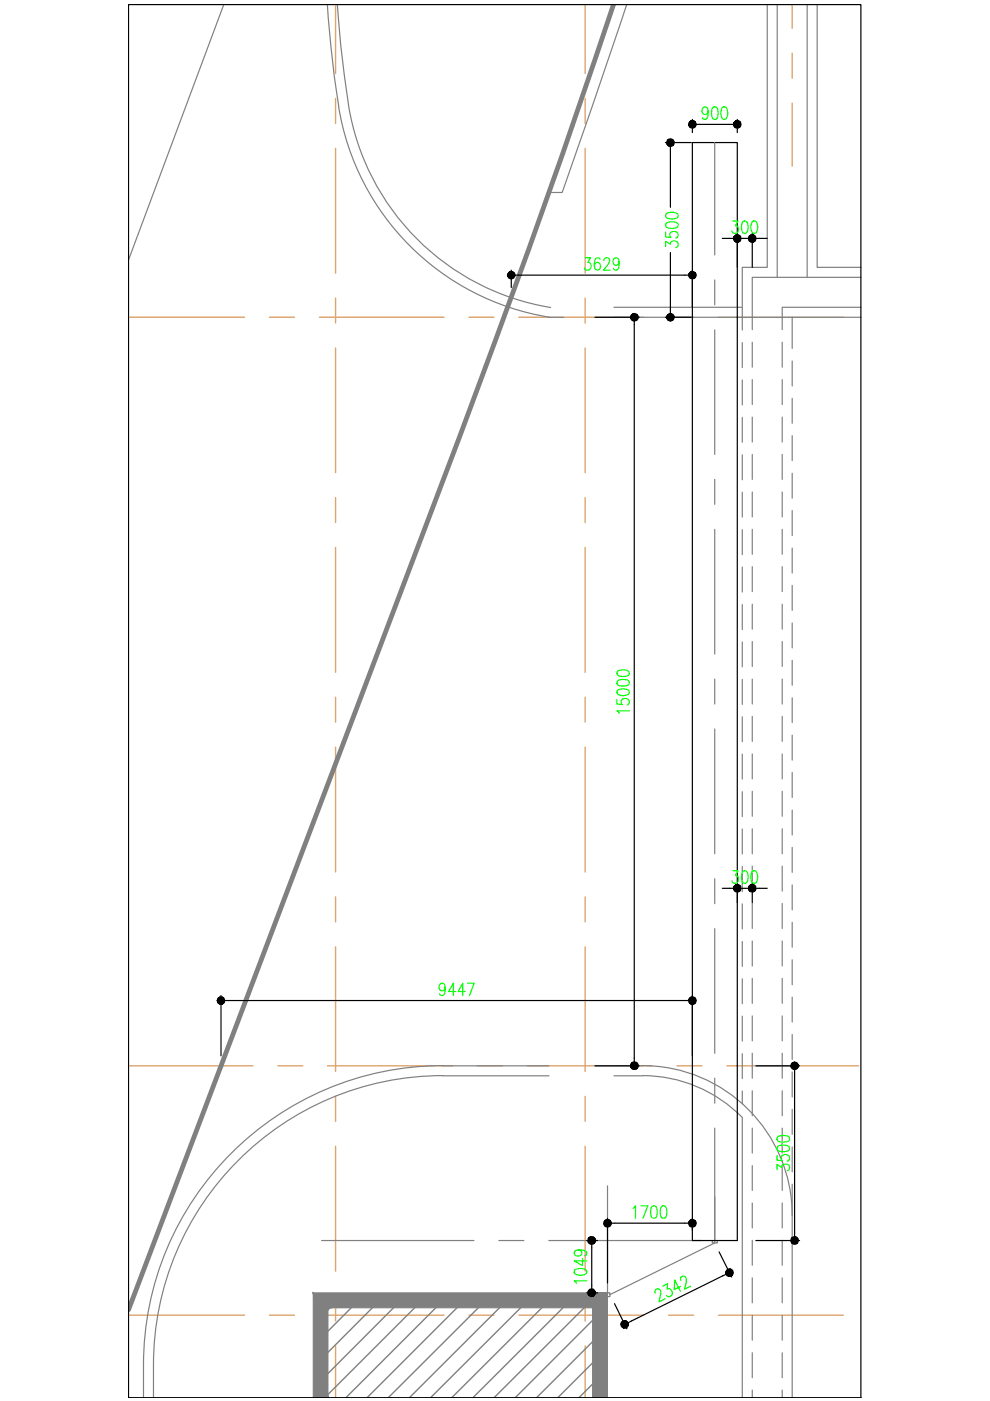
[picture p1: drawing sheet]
<svg xmlns="http://www.w3.org/2000/svg" width="210mm" height="297mm" viewBox="0 0 210 297" stroke-linecap="round" stroke-linejoin="round" font-family="sans-serif">
<!-- layer: 1 -->
<g fill="none" stroke="#dda56e" stroke-width=".3">
<path d="M71.1 1v14.6M124.1 1v14.6M168 1v5M168 11.3v5.3M71.1 20.9v5.3M71.1 31.5v26.4M124.1 20.9v5.3M124.1 31.5v26.4M168 21.9v13.3M27.2 67.3h24.6M57.1 67.3h5.3M67.7 67.3h26.4"/>
<path d="M71.1 63.2v5.3M71.1 73.8v26.4M99.4 67.3h5.3M110 67.3h26.5M124.1 63.2v5.3M124.1 73.8v26.4M141.8 67.3h5.3M152.3 67.3h26.5M71.1 105.5v5.3M71.1 116.1v26.4M124.1 105.5v5.3M124.1 116.1v26.4"/>
<path d="M71.1 147.8v5.3M71.1 158.4v26.5M124.1 147.8v5.3M124.1 158.4v26.5M71.1 190.2v5.3M124.1 190.2v5.3M71.1 200.7v26.5M124.1 200.7v26.5M27.2 226h26.4M58.9 226h5.3M69.5 226h26.4M71.1 232.5v5.2"/>
<path d="M101.2 226h5.3M111.8 226h26.4M124.1 232.5v5.2M143.5 226h5.3M154.1 226h28M71.1 243v26.5M124.1 243v26.5M27.2 278.8h24.6M57.1 278.8h5.3M67.7 278.8h26.4M71.1 274.8v5.3M99.4 278.8h5.3"/>
<path d="M110 278.8h26.5M124.1 274.8v5.3M141.8 278.8h5.3M152.3 278.8h26.5M71.1 285.4v10.9M124.1 285.4v10.9"/>
</g>
<g fill="none" stroke="#808080" stroke-width=".3">
<path d="M71.6 275.7l-3.6 3.6M76.1 275.7l-8.1 8.1M80.5 275.7l-12.5 12.6M85 275.7l-17 17.1M89.5 275.7l-20.6 20.6M94 275.7l-20.7 20.6M98.5 275.7l-20.7 20.6M103 275.7l-20.7 20.6M107.5 275.7l-20.7 20.6M112 275.7l-20.7 20.6M116.5 275.7l-20.7 20.6M121 275.7l-20.7 20.6"/>
<path d="M125.5 275.7l-20.7 20.6M127.2 278.4l-18 17.9M127.2 282.9l-13.4 13.4M127.2 287.4l-8.9 8.9M127.2 291.9l-4.4 4.4"/>
</g>
<!-- layer: 0 -->
<g fill="none" stroke="#808080" stroke-width=".25">
<path d="M47.4 1l-20.2 54.1M69.4 1a237.6 237.6 0 0 0 2.4 21.6M71.5 1a213.3 213.3 0 0 0 2.9 24 51.9 51.9 0 0 0 42.3 40.2M130.1 1l-13.7 39.8h2.8l13.7-39.8M162.7 1v55.7h-5.3v10.6h25.1M164.8 1v57.8M171.1 1v57.8M173.3 1v55.7h9.2M71.8 22.6a54 54 0 0 0 44.6 44.6M151.5 30.2v23.9M151.5 59.4v5.2M182.5 58.8h-23v11.1"/>
<path d="M130.2 67.3h27.2v2.7M130.2 65.2h27.2M151.5 69.9v26.5M157.4 72.6v5.3M159.5 72.6v5.3M165.8 72.6v5.3M168 67.3v6.6M168 76.5v5.3M182.5 65.2h-16.7v4.7M157.4 80.6v5.3M157.4 88.5v5.3M157.4 96.4v5.3"/>
<path d="M159.5 80.5v5.3M159.5 88.4v5.3M159.5 96.4v5.2M165.8 80.5v5.3M165.8 88.4v5.3M165.8 96.4v5.2M168 84.5v5.2M168 92.4v5.3M151.5 101.6v5.3M151.5 112.2v26.5M157.4 104.4v5.2M157.4 112.3v5.3"/>
<path d="M159.5 104.3v5.3M159.5 112.2v5.3M165.8 104.3v5.3M165.8 112.2v5.3M168 100.3v5.3M168 108.2v5.3M168 116.2v5.3M157.4 120.2v5.3M157.4 128.2v5.3M157.4 136.1v5.3M159.5 120.1v5.3M159.5 128.1v5.3"/>
<path d="M159.5 136v5.3M165.8 120.1v5.3M165.8 128.1v5.3M165.8 136v5.3M168 124.1v5.3M168 132.1v5.3M168 140v5.3M151.5 144v5.3M151.5 154.6v26.4M157.4 144.1v5.3M157.4 152v5.3M157.4 159.9v5.3"/>
<path d="M159.5 144v5.3M159.5 151.9v5.3M159.5 159.9v5.2M165.8 144v5.3M165.8 151.9v5.3M165.8 159.9v5.2M168 148v5.2M168 155.9v5.3M157.4 167.9v5.2M157.4 175.8v5.3M159.5 167.8v5.3M159.5 175.7v5.3"/>
<path d="M165.8 167.8v5.3M165.8 175.7v5.3M168 163.8v5.3M168 171.7v5.3M168 179.7v5.3M151.5 186.3v5.3M151.5 196.9v26.4M157.4 183.7v5.3M157.4 191.6v5.3M157.4 199.6v5.3M159.5 183.6v5.3M159.5 191.6v5.3"/>
<path d="M159.5 199.5v5.3M165.8 183.6v5.3M165.8 191.6v5.3M165.8 199.5v5.3M168 187.6v5.3M168 195.5v5.3M157.4 207.5v5.3M157.4 215.4v5.3M159.5 207.4v5.3M159.5 215.4v5.3M165.8 207.4v5.3M165.8 215.4v5.3"/>
<path d="M168 203.5v5.3M168 211.4v5.3M168 219.3v5.3M93.9 226h22.5M93.9 228.1h22.5M93.9 225.9a63.5 63.5 0 0 0-63.5 63.5v6.9M93.9 228a61.4 61.4 0 0 0-61.4 61.4v6.9M130.2 226h6M130.2 228.1h6M136.2 225.9a31.7 31.7 0 0 1 31.8 31.8M136.2 228a29.6 29.6 0 0 1 21.2 8.9M151.5 228.6v5.3"/>
<path d="M151.5 239.2v24.3l-22.2 11M157.4 223.4v5.3M157.4 231.3v2.8M157.4 237v59.3M159.5 223.3v5.3M159.5 231.3v5.3M159.5 239.2v5.3M165.8 223.3v5.3M165.8 231.3v5.3M165.8 239.2v5.3M168 227.3v5.3M168 235.2v5.3"/>
<path d="M128.8 251.4v22.7M159.5 247.1v5.3M159.5 255.1v5.3M165.8 247.1v5.3M165.8 255.1v5.3M168 243.2v5.3M168 251.1v45.2M68.2 263h32.3M105.8 263h5.3M116.4 263h32.3M128.8 274.1h.5v.8h-.5zM151 263v.5h1.1v-.5"/>
<path d="M159.5 263v5.3M159.5 270.9v5.3M159.5 278.8v5.3M165.8 263v5.3M165.8 270.9v5.3M165.8 278.8v5.3M159.5 286.8v5.3M159.5 294.7v1.6M165.8 286.8v5.3M165.8 294.7v1.6"/>
</g>
<g fill="#808080" stroke="#808080" stroke-width=".21">
<path d="M125.6 277.3v19h3.2zM125.6 277.3l3.2-3.2v22.2z"/>
<path d="M69.5 277.3h56.1l3.2-3.2zM66.4 274.1h62.4l-59.3 3.2zM66.4 274.1l3.1 22.2v-19zM66.4 274.1l3.1 22.2h-3.1z"/>
</g>
<path d="M130.1 1a2341.2 2341.2 0 0 1-32.5 91.3l-70.4 185.4" fill="none" stroke="#808080" stroke-width="1"/>
<!-- layer: A-elev-04 -->
<path d="M116.4 67.3h3.2" fill="none" stroke="#808080" stroke-width=".25"/>
<!-- layer: 0 -->
<g fill="none" stroke="#000" stroke-width=".25">
<path d="M27.2 1h155.3v295.3h-155.3zM141.1 30.2h5.4M142.1 31v12.9M146.8 30.2h9.5v232.8h-9.5zM146.8 25.3v2.8M147.6 26.4h7.9M156.3 25.3v2.8M108.4 57.3v3.7M109.2 58.3h36.8M142.1 53.6v12.9M146.8 57.3v7.9M153.1 50.5h2.4"/>
<path d="M156.3 49.5v7.2M156.3 50.5h3.2M159.5 49.5v7.2M160.3 50.5h2.4M126.1 67.3h9.4M134.5 68.1v157.1M141.1 67.3h5.4M153.1 188.3h2.4M156.3 188.3h3.2M159.5 187.3v4.1M160.3 188.3h2.4M46.8 211.1v12.8"/>
<path d="M47.7 212.1h98.3M146.8 211.1v12.8M126.1 226h9.4M160.3 226h9.2M168.5 226.8v35.4M128.8 258.3v13.7M129.6 259.3h16.4M124.4 263h2.3M124.4 274.1h2.3M125.5 263.8v9.5M130.3 276.4l2.6 5.3M152.5 265.4l2.6 5.4"/>
<path d="M154 270.2l-20.8 10.3M160.3 263h9.2"/>
</g>
<g fill="none" stroke="#0f0" stroke-width=".25">
<path d="M150.1 23.5a.7 .7 0 0 1-.7 .8 .85 .85 0 0 1-.6-.9 .85 .85 0 0 1 .7-.8l.3 .2a2.31 2.31 0 0 1 0 2.4 .58 .58 0 0 1-.9-.3M151.2 22.8l.5-.2a1.27 1.27 0 0 1 .6 1.6l-.3 1-.5 .1a1.27 1.27 0 0 1-.6-1.5zM153.1 22.8l.6-.2a1.57 1.57 0 0 1 .5 2.2l-.2 .4-.5 .1a1.34 1.34 0 0 1-.6-1.5zM124.1 54.7h1.1l-.6 .9a.8 .8 0 0 1 .7 1.1 .8 .8 0 0 1-1.3 .3l-.1-.2M127.2 55a.55 .55 0 0 0-.8-.2 1.71 1.71 0 0 0 .2 2.5 .84 .84 0 0 0 .7-.8 .84 .84 0 0 0-.7-.9l-.2 .2-.4 .6M128 55.2v-.1a.65 .65 0 0 1 .8-.4l.3 .1a.59 .59 0 0 1 0 .8l-1.1 1.7h1.4M131.3 55.5a.7 .7 0 0 1-.7 .8 .77 .77 0 0 1-.6-1 .77 .77 0 0 1 1-.5 2.2 2.2 0 0 1 0 2.4l-.5 .1-.3-.1-.1-.3M141.1 52.3v-1.1l1 .6a.78 .78 0 0 1 1.2-.7 .78 .78 0 0 1 0 1.4M141.1 49.2v1l1.2 .2a.77 .77 0 0 1-.2-1 .77 .77 0 0 1 .9-.3 .71 .71 0 0 1 .8 .5 .71 .71 0 0 1-.5 .9M141.3 47.3a2.55 2.55 0 0 1 2.4 0l.1 .5a1.27 1.27 0 0 1-1.5 .6l-1-.3-.2-.3zM141.3 45.3a2.27 2.27 0 0 1 2.4 0l.1 .5a1.63 1.63 0 0 1-2.2 .5l-.3-.2-.2-.3zM155.4 46.9h1.1l-.6 1a.81 .81 0 0 1 .7 .9 .81 .81 0 0 1-.9 .7l-.4-.3-.1-.2"/>
<path d="M157.5 47l.5-.1a1.27 1.27 0 0 1 .6 1.5l-.3 1-.5 .1a1.24 1.24 0 0 1-.6-1.5zM159.5 47l.5-.1a1.54 1.54 0 0 1 .5 2.1l-.2 .4-.5 .1a1.6 1.6 0 0 1-.5-2.1zM130.8 148.3v1l1.1 .1a.8 .8 0 0 1 .1-1.1 .8 .8 0 0 1 1.1 0 .8 .8 0 0 1 .1 1.1l-.2 .1M130.9 146.3a2.48 2.48 0 0 1 2.4 0l.1 .6a1.24 1.24 0 0 1-1.5 .6l-1-.3-.1-.3zM130.9 144.4a2.48 2.48 0 0 1 2.4 0l.1 .5a1.18 1.18 0 0 1-1.5 .6l-1-.3-.1-.3zM130.9 142.3a2.48 2.48 0 0 1 2.4 0l.1 .5a1.18 1.18 0 0 1-1.5 .6l-1-.3-.1-.3zM133.4 150.7h-2.6l.5 .5M155.4 184.6h1.1l-.6 1h.3a.85 .85 0 0 1 .3 1.3 .85 .85 0 0 1-1.2 .1l-.1-.2M157.5 184.7l.5-.1a1.27 1.27 0 0 1 .6 1.5l-.3 1.1-.5 .1a1.27 1.27 0 0 1-.6-1.5zM159.5 184.7l.5-.1a1.57 1.57 0 0 1 .5 2.2l-.2 .4-.5 .1a1.63 1.63 0 0 1-.5-2.2zM94.4 209.3a.7 .7 0 0 1-.7 .8 .79 .79 0 0 1-.6-1 .79 .79 0 0 1 1-.5 2.26 2.26 0 0 1 0 2.3l-.5 .2-.3-.2-.1-.2M96.6 210.2h-1.5l1-1.8v2.7"/>
<path d="M98.6 210.2h-1.5l1-1.8v2.7M99.1 208.4h1.4l-.9 2.7M134.2 256.2l.5-.5v2.6M135.9 255.7h1.5l-1.1 2.6M138.2 255.8l.6-.1a1.27 1.27 0 0 1 .5 1.5l-.2 1-.6 .1a1.18 1.18 0 0 1-.5-1.5zM140.3 255.8l.5-.1a1.27 1.27 0 0 1 .6 1.5l-.3 1-.5 .1a1.18 1.18 0 0 1-.6-1.5zM164.7 248v-1.1l1.1 .6a.78 .78 0 0 1 1.1-.7 .78 .78 0 0 1 0 1.4M164.7 245v1l1.2 .1a.86 .86 0 0 1 .5-1.4 .86 .86 0 0 1 1 1l-.1 .3-.4 .2M164.9 243.1a2.55 2.55 0 0 1 2.4 0l.1 .5a1.27 1.27 0 0 1-1.5 .6l-1-.3-.2-.3zM164.9 241a2.55 2.55 0 0 1 2.4 0l.1 .6a1.27 1.27 0 0 1-1.5 .5l-1-.2-.2-.3zM121.9 269.2a2.55 2.55 0 0 1 2.4 0l.1 .5a1.57 1.57 0 0 1-2.2 .6l-.3-.3-.2-.3zM122.6 265a.7 .7 0 0 1 .8 .7 .85 .85 0 0 1-.9 .6 .85 .85 0 0 1-.8-.7 1.13 1.13 0 0 1 1.6-.6l1 .3 .1 .5-.1 .3-.3 .1"/>
<path d="M123.5 266.8v1.6l-1.8-1.1h2.7M124.4 271.6h-2.7l.5 .5M138.9 274.2v-.6l.1-.2 .6-.1a.82 .82 0 0 1 .5 1.1l-.4 1.6 1.3-.6M140.6 272.7l.9-.5v1.1l.2-.1a.84 .84 0 0 1 .9 1 .84 .84 0 0 1-1.1 .7l-.2-.2M144.3 272.8l-1.4 .6 .2-2 1.2 2.4M144.3 271.5v-.6l.5-.3a.86 .86 0 0 1 .7 1.2l-.4 1.5 1.3-.6"/>
</g>
<g fill="#000" stroke="#000" stroke-width=".21">
<path d="M142.1 29.5h.3l-.3 .7zM146.1 26.1l.7 .3h-.8zM156.3 26.4h.8l-.1 .3zM107.7 58l.7 .3h-.8zM146.8 58.3h.8l-.1 .3zM156.3 50.5h.8l-.1 .3zM158.7 50.2l.8 .3h-.8zM134.5 66.5h.3l-.3 .8zM142.1 67.3v.8l-.3-.1zM156.3 188.3h.8l-.1 .3zM158.7 188l.8 .3h-.8zM46.1 211.8l.7 .3h-.8z"/>
<path d="M146.8 212.1h.8l-.1 .4zM134.5 226v.7h-.3zM168.5 225.2l.3 .1-.3 .7zM128.1 259l.7 .3h-.8zM146.8 259.3h.8l-.1 .4zM125.5 274.1v.8l-.4-.1zM125.5 262.2l.3 .1-.3 .7zM154.7 269.8l.7-.3v.3zM168.5 263v.8l-.3-.1zM131.6 280.8h.8l-.7 .3z"/>
<path d="M141.4 29.9l-.1 .3h.8zM141.3 30.2h.8l-.7 .4zM141.4 30.6l.2 .2 .5-.6z"/>
<path d="M142.1 30.2l-.5 .6 .2 .2zM142.1 30.2v.8h-.3zM142.1 30.2v.8h.3z"/>
<path d="M141.8 29.5l.3 .7v-.7zM141.6 29.7l.2-.2 .3 .7zM141.6 29.7l-.2 .2 .7 .3z"/>
<path d="M142.1 30.2l.3 .8 .3-.2zM142.1 30.2l.8 .4-.2 .2zM142.1 30.2l.8 .4v-.4z"/>
<path d="M142.1 30.2h.8v-.3zM142.7 29.7l.2 .2-.8 .3zM142.4 29.5l-.3 .7 .6-.5z"/>
<path d="M146 26.4l.1 .3 .7-.3zM146.1 26.7l.7-.3-.6 .5zM146.8 26.4l-.6 .5 .3 .2z"/>
<path d="M146.8 26.4l-.3 .7h.3zM146.8 26.4l.3 .7h-.3zM146.8 26.4l.3 .7 .2-.2z"/>
<path d="M146.5 25.6l.3 .8v-.8zM146.2 25.8l.3-.2 .3 .8zM146.2 25.8l-.1 .3 .7 .3z"/>
<path d="M146.8 26.4l.5 .5 .2-.2zM146.8 26.4h.8l-.1 .3zM146.8 26.4h.8l-.1-.3z"/>
<path d="M147.3 25.8l-.5 .6 .7-.3zM147.1 25.6l.2 .2-.5 .6zM146.8 25.6v.8l.3-.8z"/>
<path d="M155.6 26.7l.2 .2 .5-.5zM156.3 26.4l-.3 .7-.2-.2zM156.3 26.4l-.3 .7h.3z"/>
<path d="M155.8 25.8l-.2 .3 .7 .3zM155.6 26.1l.7 .3h-.8zM155.5 26.4l.1 .3 .7-.3z"/>
<path d="M156.3 26.4v.7h.3zM156.3 26.4l.6 .5-.3 .2zM156.3 26.4l.6 .5 .1-.2z"/>
<path d="M156.3 25.6v.8l.3-.8zM156 25.6h.3v.8zM155.8 25.8l.5 .6-.3-.8z"/>
<path d="M156.3 26.4h.8l-.1-.3zM156.9 25.8l.1 .3-.7 .3zM156.6 25.6l-.3 .8 .6-.6z"/>
<path d="M107.6 58.3l.1 .3 .7-.3zM107.7 58.6l.7-.3-.5 .6zM108.4 58.3l-.5 .6 .2 .2z"/>
<path d="M108.4 58.3l-.3 .8h.3zM108.4 58.3l.3 .8h-.3zM108.4 58.3l.3 .8 .3-.2z"/>
<path d="M108.1 57.6l.3 .7v-.8zM107.9 57.8l.2-.2 .3 .7zM107.9 57.8l-.2 .2 .7 .3z"/>
<path d="M108.4 58.3l.6 .6 .1-.3zM108.4 58.3h.8l-.1 .3zM108.4 58.3h.8l-.1-.3z"/>
<path d="M109 57.8l-.6 .5 .7-.3zM108.7 57.6l.3 .2-.6 .5zM108.4 57.5v.8l.3-.7z"/>
<path d="M146.1 58.6l.1 .3 .6-.6zM146.8 58.3l-.3 .8-.3-.2zM146.8 58.3l-.3 .8h.3z"/>
<path d="M146.2 57.8l-.1 .2 .7 .3zM146.1 58l.7 .3h-.8zM146 58.3l.1 .3 .7-.3z"/>
<path d="M146.8 58.3v.8h.3zM146.8 58.3l.5 .6-.2 .2zM146.8 58.3l.5 .6 .2-.3z"/>
<path d="M146.8 57.5v.8l.3-.7zM146.5 57.6l.3-.1v.8zM146.2 57.8l.6 .5-.3-.7z"/>
<path d="M146.8 58.3h.8l-.1-.3zM146.8 58.3l.5-.5 .2 .2zM147.1 57.6l-.3 .7 .5-.5z"/>
<path d="M155.6 50.8l.2 .3 .5-.6zM156.3 50.5l-.3 .8-.2-.2zM156.3 50.5l-.3 .8 .3 .1z"/>
<path d="M155.8 50l-.2 .2 .7 .3zM155.6 50.2l.7 .3h-.8zM155.5 50.5l.1 .3 .7-.3z"/>
<path d="M156.3 50.5v.9l.3-.1zM156.3 50.5l.6 .6-.3 .2zM156.3 50.5l.6 .6 .1-.3z"/>
<path d="M156.3 49.8v.7l.3-.7zM156 49.8h.3v.7zM155.8 50l.5 .5-.3-.7z"/>
<path d="M156.3 50.5h.8l-.1-.3zM156.3 50.5l.6-.5 .1 .2zM156.6 49.8l-.3 .7 .6-.5z"/>
<path d="M158.7 50.5v.3l.8-.3zM158.7 50.8l.8-.3-.6 .6zM159.5 50.5l-.6 .6 .3 .2z"/>
<path d="M159.5 50.5l-.3 .8 .3 .1zM159.5 50.5l.3 .8-.3 .1zM159.5 50.5l.3 .8 .2-.2z"/>
<path d="M159.2 49.8l.3 .7v-.7zM158.9 50l.3-.2 .3 .7zM158.9 50l-.2 .2 .8 .3z"/>
<path d="M159.5 50.5l.5 .6 .2-.3zM159.5 50.5h.8l-.1 .3zM159.5 50.5h.8l-.1-.3z"/>
<path d="M160 50l-.5 .5 .7-.3zM159.8 49.8l.2 .2-.5 .5zM159.5 49.8v.7l.3-.7z"/>
<path d="M133.8 67l-.1 .3h.8zM133.7 67.3h.8l-.7 .3zM133.8 67.6l.1 .2 .6-.5z"/>
<path d="M134.5 67.3l-.6 .5 .3 .2zM134.5 67.3v.8l-.3-.1zM134.5 67.3v.8l.3-.1z"/>
<path d="M134.2 66.5l.3 .8v-.8zM133.9 66.7l.3-.2 .3 .8zM133.9 66.7l-.1 .3 .7 .3z"/>
<path d="M134.5 67.3l.3 .7 .3-.2zM134.5 67.3l.7 .3-.1 .2zM134.5 67.3l.7 .3 .1-.3z"/>
<path d="M134.5 67.3h.8l-.1-.3zM134.5 67.3l.6-.6 .1 .3zM134.8 66.5l-.3 .8 .6-.6z"/>
<path d="M141.3 67.3l.1 .3 .7-.3zM141.4 67.6l.7-.3-.5 .5zM142.1 67.3l-.5 .5 .2 .2z"/>
<path d="M141.6 66.7l.5 .6-.3-.8zM141.6 66.7l.5 .6-.7-.3zM141.4 67l-.1 .3h.8z"/>
<path d="M142.1 67.3v.8l.3-.1zM142.1 67.3l.6 .5-.3 .2zM142.1 67.3l.6 .5 .2-.2z"/>
<path d="M142.4 66.5l-.3 .8 .6-.6zM142.1 66.5h.3l-.3 .8zM141.8 66.5l.3 .8v-.8z"/>
<path d="M142.1 67.3l.8 .3v-.3zM142.1 67.3l.8-.3v.3zM142.1 67.3l.8-.3-.2-.3z"/>
<path d="M155.6 188.6l.2 .3 .5-.6zM156.3 188.3l-.3 .8-.2-.2zM156.3 188.3l-.3 .8h.3z"/>
<path d="M155.8 187.7l-.2 .3 .7 .3zM155.6 188l.7 .3h-.8zM155.5 188.3l.1 .3 .7-.3z"/>
<path d="M156.3 188.3v.8h.3zM156.3 188.3l.6 .6-.3 .2zM156.3 188.3l.6 .6 .1-.3z"/>
<path d="M156.3 187.5v.8l.3-.7zM156 187.6l.3-.1v.8zM155.8 187.7l.5 .6-.3-.7z"/>
<path d="M156.3 188.3h.8l-.1-.3zM156.9 187.7l.1 .3-.7 .3zM156.6 187.6l-.3 .7 .6-.6z"/>
<path d="M158.7 188.3v.3l.8-.3zM158.7 188.6l.8-.3-.6 .6zM158.9 188.9l.3 .2 .3-.8z"/>
<path d="M159.5 188.3l-.3 .8h.3zM159.5 188.3l.3 .8h-.3zM159.5 188.3l.3 .8 .2-.2z"/>
<path d="M159.2 187.6l.3 .7v-.8zM158.9 187.7l.3-.1 .3 .7zM158.9 187.7l-.2 .3 .8 .3z"/>
<path d="M159.5 188.3l.5 .6 .2-.3zM159.5 188.3h.8l-.1 .3zM159.5 188.3h.8l-.1-.3z"/>
<path d="M160 187.7l-.5 .6 .7-.3zM159.8 187.6l.2 .1-.5 .6zM159.5 187.5v.8l.3-.7z"/>
<path d="M46 212.1l.1 .4 .7-.4zM46.1 212.5l.7-.4-.5 .6zM46.8 212.1l-.5 .6 .3 .2z"/>
<path d="M46.8 212.1l-.2 .8h.2zM46.8 212.1l.3 .8h-.3zM46.8 212.1l.3 .8 .3-.2z"/>
<path d="M46.6 211.4l.2 .7v-.7zM46.3 211.6l.3-.2 .2 .7zM46.3 211.6l-.2 .2 .7 .3z"/>
<path d="M46.8 212.1l.6 .6 .2-.2zM46.8 212.1h.9l-.1 .4zM46.8 212.1h.9l-.1-.3z"/>
<path d="M47.4 211.6l-.6 .5 .8-.3zM47.1 211.4l.3 .2-.6 .5zM46.8 211.4v.7l.3-.7z"/>
<path d="M146.1 212.5l.1 .2 .6-.6zM146.8 212.1l-.3 .8-.3-.2zM146.8 212.1l-.3 .8h.3z"/>
<path d="M146.2 211.6l-.1 .2 .7 .3zM146.1 211.8l.7 .3h-.8zM146 212.1l.1 .4 .7-.4z"/>
<path d="M146.8 212.1v.8h.3zM146.8 212.1l.5 .6-.2 .2zM146.8 212.1l.5 .6 .2-.2z"/>
<path d="M146.8 211.4v.7l.3-.7zM146.5 211.4h.3v.7zM146.2 211.6l.6 .5-.3-.7z"/>
<path d="M146.8 212.1h.8l-.1-.3zM146.8 212.1l.5-.5 .2 .2zM147.1 211.4l-.3 .7 .5-.5z"/>
<path d="M133.7 226l.1 .3 .7-.3zM133.8 226.3l.7-.3-.6 .5zM134.5 226l-.6 .5 .3 .2z"/>
<path d="M133.9 225.4l.6 .6-.3-.8zM133.9 225.4l.6 .6-.7-.4zM133.8 225.6l-.1 .4h.8z"/>
<path d="M134.5 226v.7h.3zM134.5 226l.6 .5-.3 .2zM134.5 226l.6 .5 .1-.2z"/>
<path d="M134.8 225.2l-.3 .8 .6-.6zM134.5 225.2h.3l-.3 .8zM134.2 225.2l.3 .8v-.8z"/>
<path d="M134.5 226l.7 .3 .1-.3zM134.5 226l.7-.4 .1 .4zM134.5 226l.7-.4-.1-.2z"/>
<path d="M167.8 225.7l-.1 .3h.8zM167.7 226h.8l-.7 .3zM167.8 226.3l.1 .2 .6-.5z"/>
<path d="M167.9 226.5l.3 .2 .3-.7zM168.5 226v.8l-.3-.1zM168.5 226v.8l.3-.1z"/>
<path d="M168.2 225.3l.3 .7v-.8zM167.9 225.4l.3-.1 .3 .7zM167.9 225.4l-.1 .3 .7 .3z"/>
<path d="M168.5 226l.3 .7 .2-.2zM168.5 226l.7 .3-.2 .2zM168.5 226l.7 .3 .1-.3z"/>
<path d="M168.5 226h.8l-.1-.3zM168.5 226l.5-.6 .2 .3zM168.8 225.3l-.3 .7 .5-.6z"/>
<path d="M128 259.3l.1 .4 .7-.4zM128.1 259.7l.7-.4-.5 .6zM128.8 259.3l-.5 .6 .2 .2z"/>
<path d="M128.5 258.6l.3 .7v-.7zM128.3 258.8l.2-.2 .3 .7zM128.3 258.8l-.2 .2 .7 .3z"/>
<path d="M128.8 259.3l.6 .6 .1-.2zM128.8 259.3h.8l-.1 .4zM128.8 259.3h.8l-.1-.3z"/>
<path d="M129.4 258.8l-.6 .5 .7-.3zM129.1 258.6l.3 .2-.6 .5zM128.8 258.6v.7l.3-.7z"/>
<path d="M146.1 259.7l.1 .2 .6-.6zM146.8 259.3l-.3 .8-.3-.2zM146.8 259.3l-.3 .8h.3z"/>
<path d="M146.2 258.8l-.1 .2 .7 .3zM146.1 259l.7 .3h-.8zM146 259.3l.1 .4 .7-.4z"/>
<path d="M146.8 258.6v.7l.3-.7zM146.5 258.6h.3v.7zM146.2 258.8l.6 .5-.3-.7z"/>
<path d="M146.8 259.3h.8l-.1-.3zM146.8 259.3l.5-.5 .2 .2zM147.1 258.6l-.3 .7 .5-.5z"/>
<path d="M124.7 274.1v.3l.8-.3zM124.7 274.4l.8-.3-.6 .6zM124.9 274.7l.2 .1 .4-.7z"/>
<path d="M124.7 262.7v.3h.8zM124.7 263h.8l-.8 .3zM124.7 263.3l.2 .3 .6-.6z"/>
<path d="M124.9 263.6l.2 .1 .4-.7zM125.5 263v.8l-.4-.1zM125.5 263v.8l.3-.1z"/>
<path d="M124.9 273.6l.6 .5-.4-.8zM124.9 273.6l.6 .5-.8-.3zM124.7 273.8v.3h.8z"/>
<path d="M125.1 262.3l.4 .7v-.8zM124.9 262.4l.2-.1 .4 .7zM124.9 262.4l-.2 .3 .8 .3z"/>
<path d="M125.5 274.1v.8l.3-.1zM125.5 274.1l.5 .6-.2 .1zM125.5 274.1l.5 .6 .2-.3z"/>
<path d="M125.5 263l.3 .7 .2-.1zM125.5 263l.7 .3-.2 .3zM125.5 263l.7 .3v-.3z"/>
<path d="M125.8 273.3l-.3 .8 .5-.5zM125.5 273.3h.3l-.3 .8zM125.1 273.3l.4 .8v-.8z"/>
<path d="M125.5 274.1l.7 .3v-.3zM125.5 274.1l.7-.3v.3zM125.5 274.1l.7-.3-.2-.2z"/>
<path d="M125.5 263h.7v-.3zM126 262.4l.2 .3-.7 .3zM125.8 262.3l-.3 .7 .5-.6z"/>
<path d="M128.8 259.3l-.3 .8h.3zM128.8 259.3l.3 .8h-.3zM128.8 259.3l.3 .8 .3-.2z"/>
<path d="M146.8 259.3v.8h.3zM146.8 259.3l.5 .6-.2 .2zM146.8 259.3l.5 .6 .2-.2z"/>
<path d="M153.9 269.6v.3l.8-.1zM153.9 269.9l.8-.1-.7 .4zM154 270.2l.1 .2 .6-.6z"/>
<path d="M154.7 269.8l-.6 .6 .3 .2zM154.7 269.8v.8h-.3zM154.7 269.8v.8h.3z"/>
<path d="M154.3 269.1l.4 .7-.1-.8zM154.3 269.1l.4 .7-.6-.5zM154.1 269.3l-.2 .3 .8 .2z"/>
<path d="M154.7 269.8l.3 .8 .3-.3zM154.7 269.8l.7 .3-.1 .2zM154.7 269.8l.7 .3v-.3z"/>
<path d="M155.2 269.2l-.5 .6 .7-.3zM154.9 269.1l.3 .1-.5 .6zM154.6 269l.1 .8 .2-.7z"/>
<path d="M167.7 263l.1 .3 .7-.3zM167.8 263.3l.7-.3-.6 .6zM168.5 263l-.6 .6 .3 .1z"/>
<path d="M167.9 262.4l.6 .6-.3-.7zM167.9 262.4l.6 .6-.7-.3zM167.8 262.7l-.1 .3h.8z"/>
<path d="M168.5 263v.8l.3-.1zM168.5 263l.5 .6-.2 .1zM168.5 263l.5 .6 .2-.3z"/>
<path d="M168.8 262.3l-.3 .7 .5-.6zM168.5 262.2l.3 .1-.3 .7zM168.2 262.3l.3 .7v-.8z"/>
<path d="M168.5 263l.7 .3 .1-.3zM168.5 263l.7-.3 .1 .3zM169 262.4l-.5 .6 .7-.3z"/>
<path d="M131.7 281.1l.2 .3 .5-.6zM132.4 280.8l-.2 .8-.3-.2zM132.4 280.8l-.2 .8h.3z"/>
<path d="M131.9 280.3l.5 .5-.3-.7zM131.9 280.3l.5 .5-.7-.3zM131.7 280.5l-.1 .3h.8z"/>
<path d="M132.4 280.8l.1 .8 .3-.1zM132.4 280.8l.6 .5-.2 .2zM132.4 280.8l.6 .5 .2-.2z"/>
<path d="M132.7 280l-.3 .8 .6-.6zM132.4 280h.3l-.3 .8zM132.1 280.1l.3 .7v-.8z"/>
<path d="M132.4 280.8l.8 .3 .1-.3zM132.4 280.8l.8-.3 .1 .3zM133 280.2l-.6 .6 .8-.3z"/>
</g>
</svg>
